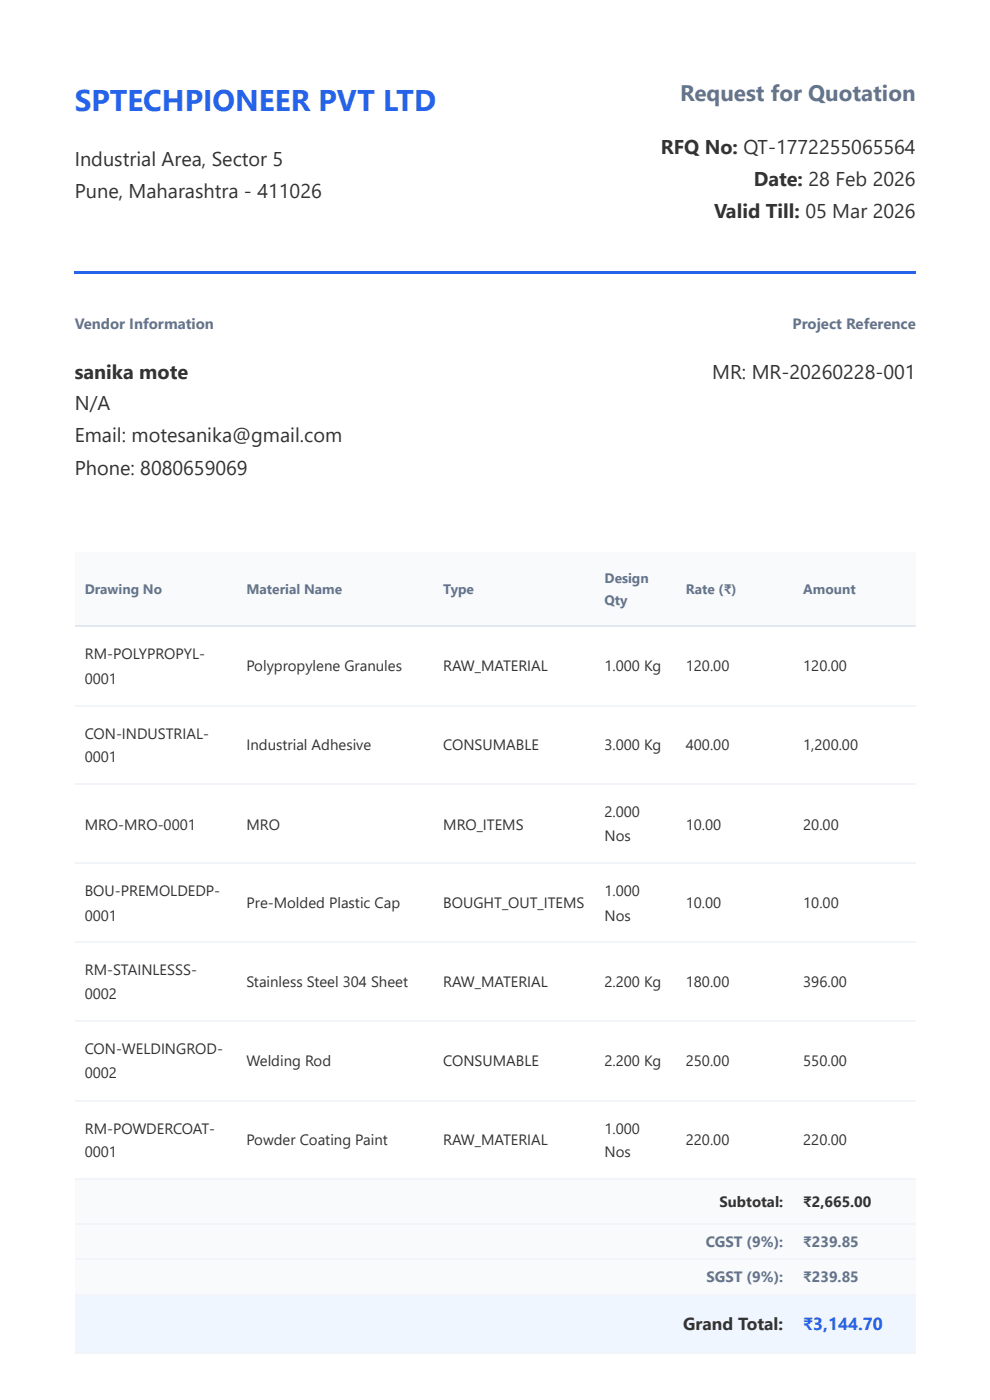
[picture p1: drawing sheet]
<svg xmlns="http://www.w3.org/2000/svg" width="210mm" height="297mm" viewBox="0 0 210 297" stroke-linecap="round" stroke-linejoin="round" font-family="sans-serif">
<defs><g id="words">
<text font-size="6.4" fill="#2563eb" x="15.9" y="23.5">SPTECHPIONEER PVT LTD</text>
<text font-size="4.8" fill="#64748b" x="144.5" y="21.4">Request for Quotation</text>
<g font-size="4.2" fill="#333">
<text x="15.9" y="35.2">Industrial Area, Sector 5</text>
<text x="140.3" y="32.8">RFQ No: QT-1772255065564</text>
<text x="160.1" y="39.4">Date: 28 Feb 2026</text>
<text x="15.9" y="42.1">Pune, Maharashtra - 411026</text>
<text x="151.7" y="46.3">Valid Till: 05 Mar 2026</text>
<text x="15.9" y="80.4">sanika mote</text>
<text x="151.2" y="80.4">MR: MR-20260228-001</text>
<text x="15.9" y="87">N/A</text>
<text x="15.9" y="93.9">Email: motesanika@gmail.com</text>
<text x="15.9" y="100.8">Phone: 8080659069</text>
</g>
<text font-size="3.7" fill="#333" x="145.1" y="282.6">Grand Total:</text>
<text font-size="3.7" fill="#2563eb" x="170.6" y="282.6">₹3,144.70</text>
<g font-size="3.2" fill="#64748b">
<text x="15.9" y="69.8">Vendor Information</text>
<text x="168.3" y="69.8">Project Reference</text>
<text x="149.9" y="264.8">CGST (9%):</text>
<text x="170.6" y="264.8">₹239.85</text>
<text x="150" y="272.3">SGST (9%):</text>
<text x="170.6" y="272.3">₹239.85</text>
</g>
<g font-size="3.2" fill="#333">
<text x="18" y="140">RM-POLYPROPYL-</text>
<text x="52.3" y="142.6">Polypropylene Granules</text>
<text x="94.1" y="142.6">RAW_MATERIAL</text>
<text x="128.4" y="142.6">1.000 Kg</text>
<text x="145.6" y="142.6">120.00</text>
<text x="170.6" y="142.6">120.00</text>
<text x="18" y="145.3">0001</text>
<text x="18" y="156.9">CON-INDUSTRIAL-</text>
<text x="18" y="161.9">0001</text>
<text x="52.3" y="159.3">Industrial Adhesive</text>
<text x="94.1" y="159.3">CONSUMABLE</text>
<text x="128.4" y="159.3">3.000 Kg</text>
<text x="145.6" y="159.3">400.00</text>
<text x="170.6" y="159.3">1,200.00</text>
<text x="128.4" y="173.6">2.000</text>
<text x="18" y="176.2">MRO-MRO-0001</text>
<text x="52.3" y="176.2">MRO</text>
<text x="94.1" y="176.2">MRO_ITEMS</text>
<text x="128.4" y="178.6">Nos</text>
<text x="145.6" y="176.2">10.00</text>
<text x="170.6" y="176.2">20.00</text>
<text x="18" y="190.2">BOU-PREMOLDEDP-</text>
<text x="128.4" y="190.2">1.000</text>
<text x="18" y="195.5">0001</text>
<text x="52.3" y="192.9">Pre-Molded Plastic Cap</text>
<text x="94.1" y="192.9">BOUGHT_OUT_ITEMS</text>
<text x="128.4" y="195.5">Nos</text>
<text x="145.6" y="192.9">10.00</text>
<text x="170.6" y="192.9">10.00</text>
<text x="18" y="207.2">RM-STAINLESSS-</text>
<text x="52.3" y="209.6">Stainless Steel 304 Sheet</text>
<text x="94.1" y="209.6">RAW_MATERIAL</text>
<text x="128.4" y="209.6">2.200 Kg</text>
<text x="145.6" y="209.6">180.00</text>
<text x="170.6" y="209.6">396.00</text>
<text x="18" y="212.2">0002</text>
<text x="18" y="223.8">CON-WELDINGROD-</text>
<text x="52.3" y="226.5">Welding Rod</text>
<text x="94.1" y="226.5">CONSUMABLE</text>
<text x="128.4" y="226.5">2.200 Kg</text>
<text x="145.6" y="226.5">250.00</text>
<text x="170.6" y="226.5">550.00</text>
<text x="18" y="228.9">0002</text>
<text x="18" y="240.8">RM-POWDERCOAT-</text>
<text x="18" y="245.8">0001</text>
<text x="52.3" y="243.2">Powder Coating Paint</text>
<text x="94.1" y="243.2">RAW_MATERIAL</text>
<text x="128.4" y="240.8">1.000</text>
<text x="128.4" y="245.8">Nos</text>
<text x="145.6" y="243.2">220.00</text>
<text x="170.6" y="243.2">220.00</text>
<text x="152.8" y="256.4">Subtotal:</text>
<text x="170.6" y="256.4">₹2,665.00</text>
</g>
<g font-size="2.9" fill="#64748b">
<text x="128.4" y="123.8">Design</text>
<text x="18" y="126.2">Drawing No</text>
<text x="52.3" y="126.2">Material Name</text>
<text x="94.1" y="126.2">Type</text>
<text x="128.4" y="128.6">Qty</text>
<text x="145.6" y="126.2">Rate (₹)</text>
<text x="170.6" y="126.2">Amount</text>
</g>
</g></defs>
<path d="M15.9 57.7h178.6v.5h-178.6z" fill="#2563eb"/>
<g fill="#f8fafc">
<path d="M15.9 117.2h34.4v15.9h-34.4z"/>
<path d="M50.3 117.2h41.8v15.9h-41.8z"/>
<path d="M92.1 117.2h34.1v15.9h-34.1z"/>
<path d="M126.2 117.2h17.2v15.9h-17.2z"/>
<path d="M143.4 117.2h25.1v15.9h-25.1z"/>
<path d="M168.5 117.2h26v15.9h-26z"/>
<path d="M15.9 250.3h152.6v9.8h-152.6z"/>
<path d="M168.5 250.3h26v9.8h-26z"/>
<path d="M15.9 260.1h152.6v7.4h-152.6z"/>
<path d="M168.5 260.1h26v7.4h-26z"/>
<path d="M15.9 267.5h152.6v7.4h-152.6z"/>
<path d="M168.5 267.5h26v7.4h-26z"/>
<path d="M15.9 274.9h152.6v12.4h-152.6z"/>
<path d="M168.5 274.9h26v12.4h-26z"/>
</g>
<g fill="#eff6ff">
<path d="M15.9 274.9h152.6v12.4h-152.6z"/>
<path d="M168.5 274.9h26v12.4h-26z"/>
</g>
<path d="M15.9 133h178.6" fill="none" stroke="#e2e8f0" stroke-width=".26"/>
<path d="M15.9 149.9h178.6M15.9 166.6h178.6M15.9 183.2h178.6M15.9 200.2h178.6M15.9 216.8h178.6M15.9 233.8h178.6M15.9 250.4h178.6M15.9 260h178.6M15.9 267.4h178.6M15.9 275h178.6M15.9 287.5h178.6" fill="none" stroke="#f1f5f9" stroke-width=".26"/>
<use href="#words"/>
</svg>
